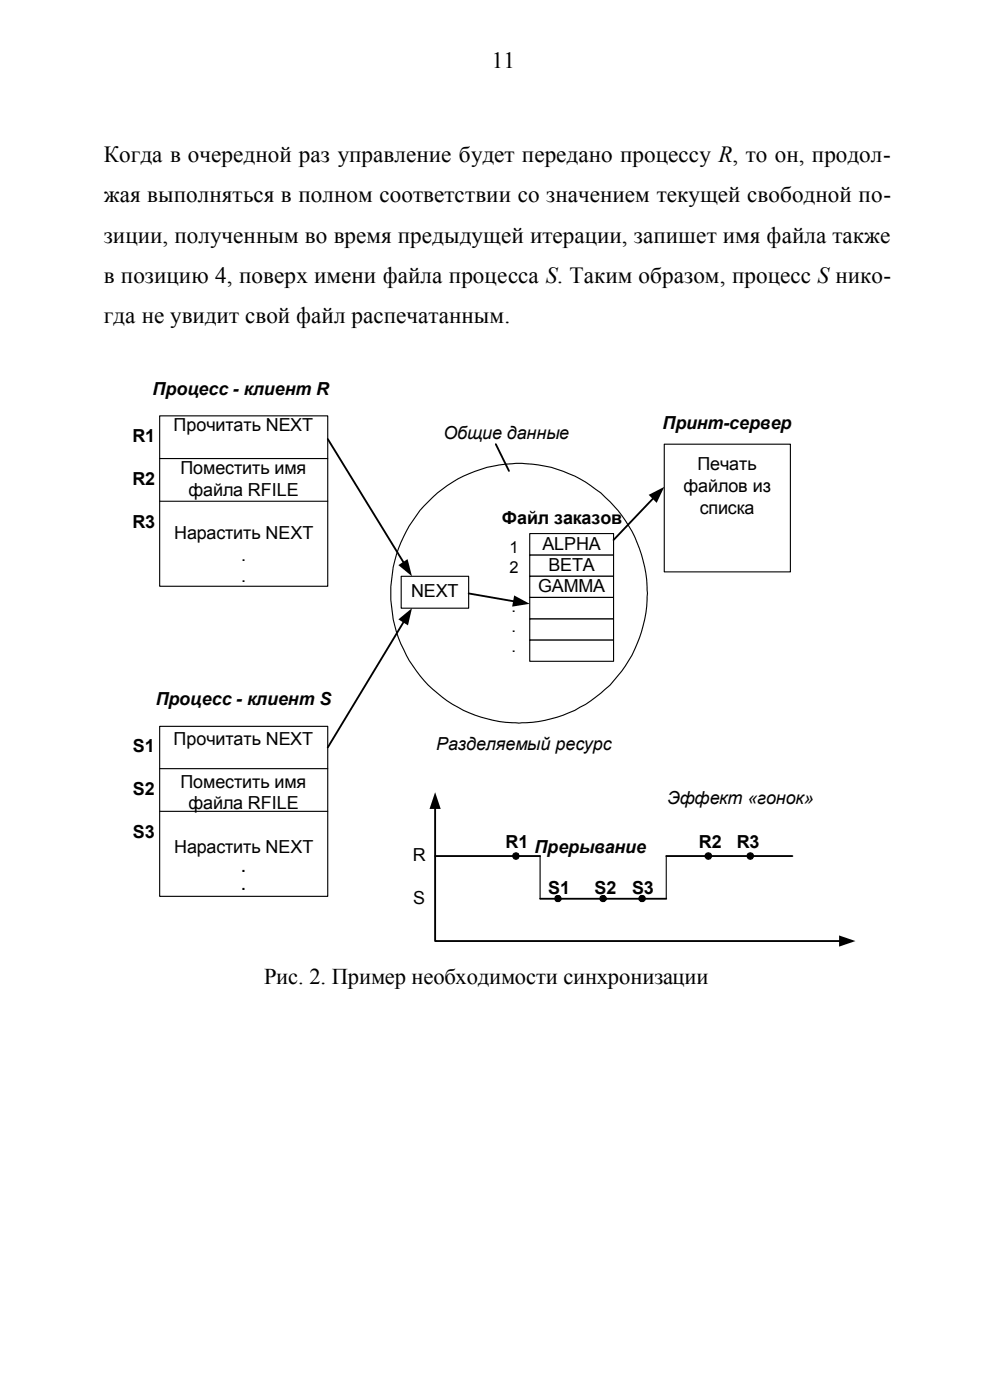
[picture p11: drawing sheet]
<svg xmlns="http://www.w3.org/2000/svg" width="210mm" height="297mm" viewBox="0 0 210 297" stroke-linecap="round" stroke-linejoin="round" font-family="sans-serif">
<defs><g id="words">
<g font-size="4.9">
<text x="104.3" y="14.5">11</text>
<text x="22" y="34.4">Когда в очередной раз управление будет передано процессу R, то он, продол-</text>
<text x="22" y="42.9">жая выполняться в полном соответствии со значением текущей свободной по-</text>
<text x="22" y="51.5">зиции, полученным во время предыдущей итерации, запишет имя файла также</text>
<text x="22" y="59.9">в позицию 4, поверх имени файла процесса S. Таким образом, процесс S нико-</text>
<text x="22" y="68.5">гда не увидит свой файл распечатанным.</text>
</g>
<text font-size="4.8" x="56" y="208.7">Рис. 2. Пример необходимости синхронизации</text>
<g font-size="3.8">
<text x="32.3" y="83.7">Процесс - клиент R</text>
<text x="28.1" y="93.8">R1</text>
<text x="36.8" y="91.4">Прочитать NEXT</text>
<text x="94.1" y="93.1">Общие данные</text>
<text x="140.5" y="90.9">Принт-сервер</text>
<text x="38.3" y="100.6">Поместить имя</text>
<text x="147.9" y="99.7">Печать</text>
<text x="28.1" y="103">R2</text>
<text x="40" y="105.2">файла RFILE</text>
<text x="144.9" y="104.4">файлов из</text>
<text x="28.1" y="112.1">R3</text>
<text x="106.4" y="111.3">Файл заказов</text>
<text x="148.4" y="109">списка</text>
<text x="36.9" y="114.4">Нарастить NEXT</text>
<text x="51.1" y="119">.</text>
<text x="115.1" y="116.6">ALPHA</text>
<text x="51.1" y="123.5">.</text>
<text x="114.1" y="125.6">GAMMA</text>
<text x="116.3" y="121.2">BETA</text>
<text x="87.2" y="126.7">NEXT</text>
<text x="33" y="149.5">Процесс - клиент S</text>
<text x="28.2" y="159.6">S1</text>
<text x="36.8" y="158">Прочитать NEXT</text>
<text x="92.5" y="159.1">Разделяемый ресурс</text>
<text x="38.3" y="167.1">Поместить имя</text>
<text x="28.2" y="168.7">S2</text>
<text x="40" y="171.7">файла RFILE</text>
<text x="141.6" y="170.6">Эффект «гонок»</text>
<text x="28.2" y="177.9">S3</text>
<text x="36.9" y="180.9">Нарастить NEXT</text>
<text x="87.5" y="182.7">R</text>
<text x="107.2" y="180">R1 Прерывание</text>
<text x="148.3" y="180">R2</text>
<text x="156.3" y="180">R3</text>
<text x="87.6" y="191.9">S</text>
<text x="116.2" y="189.6">S1</text>
<text x="126.1" y="189.6">S2</text>
<text x="134.1" y="189.6">S3</text>
</g>
<g font-size="3.5">
<text x="108" y="117.3">1</text>
<text x="108" y="121.5">2</text>
<text x="108.5" y="129.9">.</text>
<text x="108.5" y="134.1">.</text>
<text x="108.5" y="138.3">.</text>
</g>
<g font-size="3.2">
<text x="51.2" y="184.9">.</text>
<text x="51.2" y="188.7">.</text>
</g>
</g></defs>
<path d="M33.9 88.2h35.6v36.2h-35.6zM33.9 97.3h35.6M33.9 106.3h35.6" fill="none" stroke="#000" stroke-width=".24"/>
<path d="M33.9 154.1h35.6v36.1h-35.6z" fill-rule="evenodd" fill="#fff"/>
<path d="M33.9 154.1h35.6v36.1h-35.6zM33.9 163.1h35.6M33.9 172.1h35.6" fill="none" stroke="#000" stroke-width=".24"/>
<path d="M90.8 106.4a27.1 27.1 0 0 1 30.1-5.8 27.1 27.1 0 0 1 16.3 26 27.2 27.2 0 0 1-24 26.6 27.2 27.2 0 0 1-29.5-20.4 27.5 27.5 0 0 1 7.1-26.4z" fill-rule="evenodd" fill="#fff"/>
<path d="M90.8 106.4a27.1 27.1 0 0 1 30.1-5.8 27.1 27.1 0 0 1 16.3 26 27.2 27.2 0 0 1-24 26.6 27.2 27.2 0 0 1-29.5-20.4 27.5 27.5 0 0 1 7.1-26.4z" fill="none" stroke="#000" stroke-width=".24"/>
<path d="M85.1 122.3h14.3v6.7h-14.3z" fill-rule="evenodd" fill="#fff"/>
<path d="M85.1 122.3h14.3v6.7h-14.3z" fill="none" stroke="#000" stroke-width=".24"/>
<path d="M69.5 93.1l16.2 26.4M85.7 131.8l-16.2 26.8" fill="none" stroke="#000" stroke-width=".39"/>
<path d="M84.5 119.9l1.9-1.3 1 3.7zM84.5 131.4l2.9-2.4-.9 3.7z" fill="#000"/>
<path d="M112.4 113.2h17.7v4.6h-17.7z" fill-rule="evenodd" fill="#fff"/>
<path d="M112.4 113.2h17.7v4.6h-17.7z" fill="none" stroke="#000" stroke-width=".24"/>
<path d="M112.4 117.8h17.7v4.5h-17.7z" fill-rule="evenodd" fill="#fff"/>
<path d="M112.4 117.8h17.7v4.5h-17.7z" fill="none" stroke="#000" stroke-width=".24"/>
<path d="M112.4 122.3h17.7v4.4h-17.7z" fill-rule="evenodd" fill="#fff"/>
<path d="M112.4 122.3h17.7v4.4h-17.7z" fill="none" stroke="#000" stroke-width=".24"/>
<path d="M112.4 126.7h17.7v4.6h-17.7z" fill-rule="evenodd" fill="#fff"/>
<path d="M112.4 126.7h17.7v4.6h-17.7z" fill="none" stroke="#000" stroke-width=".24"/>
<path d="M112.4 131.3h17.7v4.5h-17.7z" fill-rule="evenodd" fill="#fff"/>
<path d="M112.4 131.3h17.7v4.5h-17.7z" fill="none" stroke="#000" stroke-width=".24"/>
<path d="M112.4 135.8h17.7v4.5h-17.7z" fill-rule="evenodd" fill="#fff"/>
<path d="M112.4 135.8h17.7v4.5h-17.7z" fill="none" stroke="#000" stroke-width=".24"/>
<path d="M105.2 94.2l2.7 5.7M99.4 125.9l9.7 1.7" fill="none" stroke="#000" stroke-width=".39"/>
<path d="M109.1 126.3l3.3 1.8-3.8 .6z" fill="#000"/>
<path d="M140.9 94.2h26.7v27.1h-26.7z" fill-rule="evenodd" fill="#fff"/>
<g fill="none" stroke="#000" stroke-width=".24">
<path d="M140.9 94.2h26.7v27.1h-26.7zM114.6 181.6v9.1M141.3 181.6v9.1"/>
<circle cx="109.4" cy="181.6" r=".67"/>
<circle cx="118.4" cy="190.6" r=".69"/>
<circle cx="127.9" cy="190.6" r=".67"/>
<circle cx="136.2" cy="190.6" r=".67"/>
<circle cx="150.2" cy="181.6" r=".67"/>
<circle cx="159.1" cy="181.6" r=".66"/>
</g>
<path d="M138.6 105.7l-8.5 8.9M92.3 171.4v28.2h85.9M92.3 181.6h22.3M114.6 190.7h26.7M141.3 181.6h26.8" fill="none" stroke="#000" stroke-width=".39"/>
<g fill="#000">
<path d="M137.6 105l3.3-1.7-1.6 3.4zM92.3 168.1l1.2 3.5h-2.4zM178 198.5l3.4 1.1-3.4 1.2z"/>
<circle cx="109.4" cy="181.6" r=".67"/>
<circle cx="118.4" cy="190.6" r=".69"/>
<circle cx="127.9" cy="190.6" r=".67"/>
<circle cx="136.2" cy="190.6" r=".67"/>
<circle cx="150.2" cy="181.6" r=".67"/>
<circle cx="159.1" cy="181.6" r=".66"/>
</g>
<use href="#words"/>
</svg>
